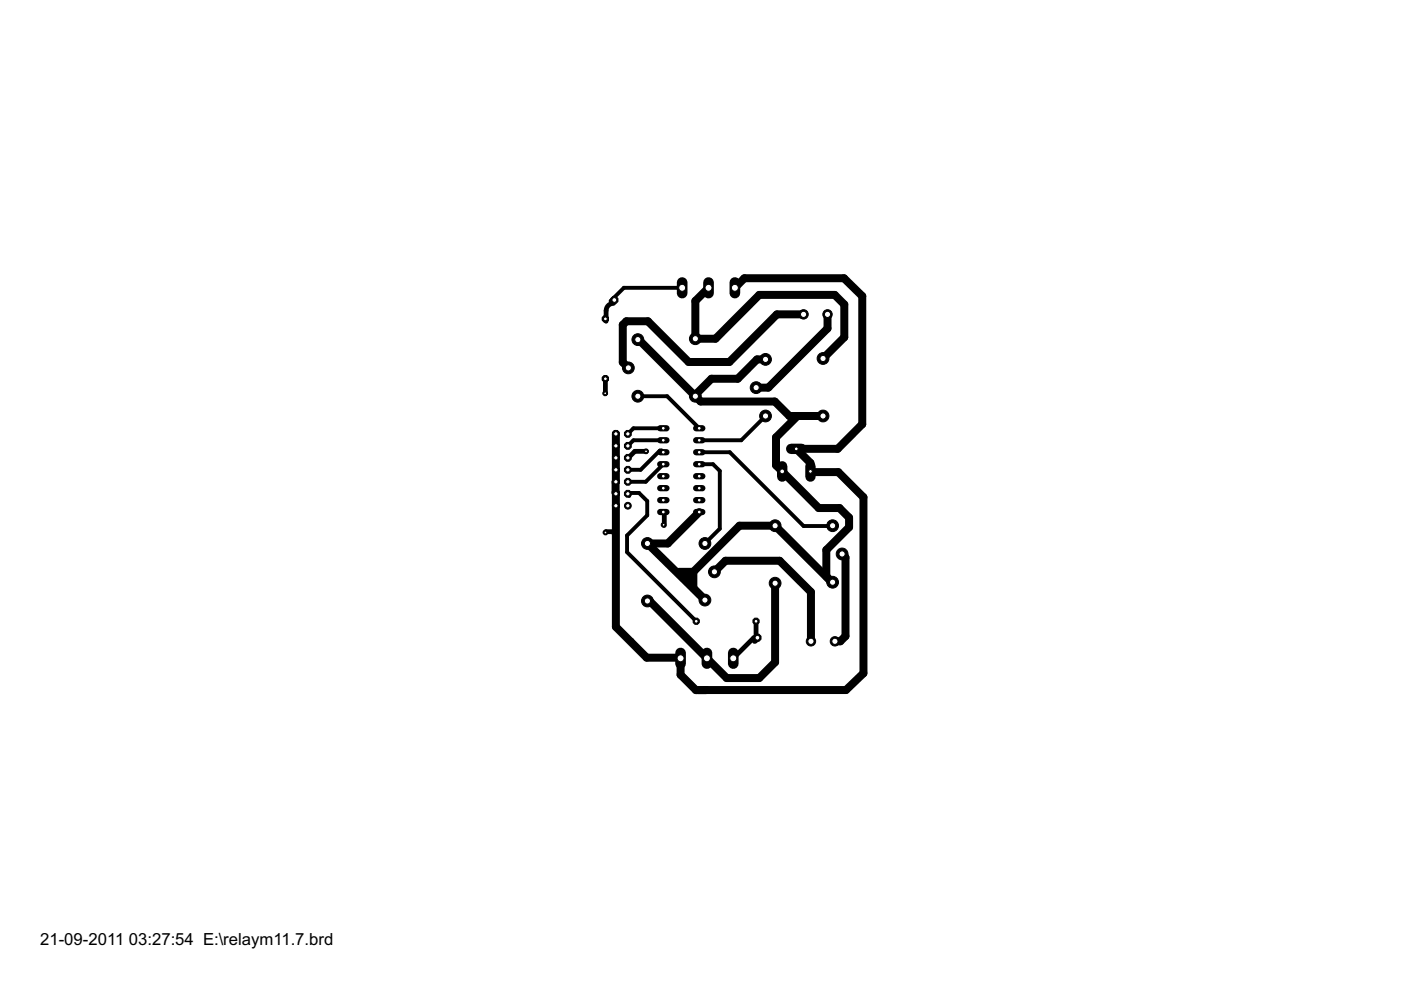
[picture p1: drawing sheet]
<svg xmlns="http://www.w3.org/2000/svg" width="297mm" height="210mm" viewBox="0 0 297 210" stroke-linecap="round" stroke-linejoin="round" font-family="sans-serif">
<defs><g id="words">
<g font-size="4">
<text x="8.5" y="200.4">21-09-2011</text>
<text x="27.3" y="200.4">03:27:54 E:\relaym11.7.brd</text>
</g>
</g></defs>
<g fill="#000" stroke="#000" stroke-width=".83">
<path d="M129.5 63.8l2.8-2.8zM129.5 63.8h.1zM129.6 63.8l.5 .5zM132.3 61h12.3zM133.1 92l1.2-1.2zM133.1 94.5l1.2-1.2zM133.1 99.6h2.7zM134.3 90.8h6.3zM134.3 93.3h6.3zM135.8 99.6l4.1-4.1zM139.9 95.5h.4zM140.3 95.5l.3 .4z"/>
<path d="M135.2 84h6.3zM141.5 84l6.8 6.8zM148.3 93.3h8.9zM148.3 95.9h6.4zM148.3 98.4h2.9zM151.2 98.4l1.4 1.4zM152.6 99.8v12.3zM154.7 95.9l15.7 15.6zM157.2 93.3l5.1-5.1zM132.9 113.5v3.6zM132.9 117.1l14.7 14.6zM133.1 102.2h3.8z"/>
<path d="M133.1 104.7h.3zM133.4 104.7v.5zM133.4 104.5v.2zM133.4 104.5h2.1zM135.5 104.5l1.7 1.7zM136.9 102.2l3.7-3.8zM137.2 106.2v3.1zM137.2 109.3l-4.3 4.2zM149.5 115.2l3.1-3.1zM170.4 111.5h6.1z"/>
</g>
<g fill="#000" stroke="#000" stroke-width="1.7">
<path d="M157.8 59l-2 2zM157.8 59h21.1zM132 68.9v7.9zM132.8 68.1l-.8 .8zM132.8 68.1h4.6zM132 76.8l1.2 1.2zM135.2 72h.2zM137.4 68.1l8.6 8.7zM146 76.8h8.6zM147.4 71.8h4.3zM147.4 63.8v8zM150.2 61l-2.8 2.8z"/>
<path d="M161 62.5l-9.3 9.3zM164.7 66.7l-10.1 10.1zM160.5 76.2h1.8zM161 62.5h16zM162.3 76.2h.2zM164.7 66.7h5.7zM175.5 66.7v2.9zM177 62.5l2 2.1zM179 71.5l-4.5 4.5zM179 64.6v6.9zM178.9 59l3.9 3.8zM130.6 92v2.5z"/>
<path d="M130.6 94.5v2.6zM130.6 97.1v2.5zM135.4 72l12 12zM147.4 83.7v.3zM147.4 83.7l3.4-3.4zM147.4 84l1.1 1.1zM150.8 80.3h5.6zM160.5 76.2l-4.1 4.1zM160.3 82.2h2.6zM162.9 82.2l12.6-12.6zM148.5 85.1h15.8zM164.5 92.7v6z"/>
<path d="M164.5 92.7l4.6-4.5zM164.5 98.7l1.3 1.2zM164.3 85.1l3.1 3.1zM168.8 95.2h8.8zM169.1 88.2h5.4zM171.8 98.1v1.8zM168.8 95.2l3 2.9zM167.4 88.2h7.1zM182.8 89.9l-5.2 5.3zM182.8 62.8v27.1zM130.5 102.2v2.2zM130.6 99.6v2.6z"/>
<path d="M130.6 104.5v.2zM130.6 104.7v2.5zM137.3 115.2h4.3zM141.6 115.2l6.7-6.6zM153.8 118.9h11.5zM156.8 111.5h7.5zM164.3 111.5l12 11.9zM165.3 118.9l6.6 6.6zM171.8 99.9l.2 .2zM165.8 99.9l7.8 7.8zM175.2 116.6l4.8-4.8zM172 100.1h5.7z"/>
<path d="M173.6 107.7h4.4zM178.5 117.5l.8 .7zM178 107.7l2 2zM180 109.7v2.1zM177.7 100.1l5.4 5.3zM130.6 107.2v25.7zM130.6 132.9l6.5 6.5zM137.1 139.4h7.1zM137.3 127.4h.4zM137.7 127.4l12.2 12.2zM147 121.2v3.5zM147 121.2l9.8-9.7z"/>
<path d="M147 121.2l-1 1zM144 121.2h3zM137.3 115.2l11.7 11.6zM147 124.7l2.1 2zM149 126.8l.5 .4zM149.9 139.6l4.2 4.2zM151.5 121.2l2.3-2.3zM171.9 125.5v10.5zM175.2 116.6v5.6zM176.3 123.4h.2zM175.2 122.2l1.3 1.2zM177 136h1.2z"/>
<path d="M179.3 118.2v16.7zM179.3 134.9l-1.1 1.1zM144.3 139.6v3.5zM144.3 143.1l3.3 3.2zM147.6 146.3h2zM148.1 146.3h1.6zM149.7 146.3h29.7zM154.1 143.8h6.9zM161 143.8l3.3-3.4zM164.3 123.7v16.7zM179.4 146.3l3.7-3.6zM183.1 105.4v37.3z"/>
</g>
<path d="M128.5 65.9v2.2zM128.4 80.1v3.3zM133.2 97.1l1.4-1.4zM134.6 95.7h2.4zM128.5 112.7h2.1zM140.7 108.8l.1 .1zM140.8 108.9v2.5zM134 135.8v.5zM159.8 135.2l-4.3 4.4zM160.3 131.7v4zM159.8 135.2h.8z" fill="#000" stroke="#000" stroke-width="1"/>
<path d="M130.1 64.3a1.59 1.59 0 0 0-1.6 1.6M128.5 112.7l-.1 .2M160.3 135.7l-.3 .3" fill="none" stroke="#000" stroke-width="1"/>
<path d="M130.6 112.7l-.3 .4" fill="none" stroke="#000" stroke-width="1.3"/>
<path d="M140 90.8h1.3z" fill="#000" stroke="#000" stroke-width="1.3"/>
<circle cx="140.6" cy="90.8" r=".4" fill="#fff" stroke="#000" stroke-width=".21"/>
<path d="M140 93.3h1.3z" fill="#000" stroke="#000" stroke-width="1.3"/>
<circle cx="140.6" cy="93.3" r=".4" fill="#fff" stroke="#000" stroke-width=".21"/>
<path d="M140 106h1.3z" fill="#000" stroke="#000" stroke-width="1.3"/>
<circle cx="140.6" cy="106" r=".4" fill="#fff" stroke="#000" stroke-width=".21"/>
<path d="M140 108.6h1.3z" fill="#000" stroke="#000" stroke-width="1.3"/>
<circle cx="140.6" cy="108.6" r=".4" fill="#fff" stroke="#000" stroke-width=".21"/>
<path d="M140 95.9h1.3z" fill="#000" stroke="#000" stroke-width="1.3"/>
<circle cx="140.6" cy="95.9" r=".4" fill="#fff" stroke="#000" stroke-width=".21"/>
<path d="M140 98.4h1.3z" fill="#000" stroke="#000" stroke-width="1.3"/>
<circle cx="140.6" cy="98.4" r=".4" fill="#fff" stroke="#000" stroke-width=".21"/>
<path d="M140 103.5h1.3z" fill="#000" stroke="#000" stroke-width="1.3"/>
<circle cx="140.6" cy="103.5" r=".4" fill="#fff" stroke="#000" stroke-width=".21"/>
<path d="M140 101h1.3z" fill="#000" stroke="#000" stroke-width="1.3"/>
<circle cx="140.6" cy="101" r=".4" fill="#fff" stroke="#000" stroke-width=".21"/>
<path d="M147.6 108.6h1.3z" fill="#000" stroke="#000" stroke-width="1.3"/>
<circle cx="148.3" cy="108.6" r=".4" fill="#fff" stroke="#000" stroke-width=".21"/>
<path d="M147.6 106h1.3z" fill="#000" stroke="#000" stroke-width="1.3"/>
<circle cx="148.3" cy="106" r=".4" fill="#fff" stroke="#000" stroke-width=".21"/>
<path d="M147.6 103.5h1.3z" fill="#000" stroke="#000" stroke-width="1.3"/>
<circle cx="148.3" cy="103.5" r=".4" fill="#fff" stroke="#000" stroke-width=".21"/>
<path d="M147.6 101h1.3z" fill="#000" stroke="#000" stroke-width="1.3"/>
<circle cx="148.3" cy="101" r=".4" fill="#fff" stroke="#000" stroke-width=".21"/>
<path d="M147.6 98.4h1.3z" fill="#000" stroke="#000" stroke-width="1.3"/>
<circle cx="148.3" cy="98.4" r=".4" fill="#fff" stroke="#000" stroke-width=".21"/>
<path d="M147.6 95.9h1.3z" fill="#000" stroke="#000" stroke-width="1.3"/>
<circle cx="148.3" cy="95.9" r=".4" fill="#fff" stroke="#000" stroke-width=".21"/>
<path d="M147.6 93.3h1.3z" fill="#000" stroke="#000" stroke-width="1.3"/>
<circle cx="148.3" cy="93.3" r=".4" fill="#fff" stroke="#000" stroke-width=".21"/>
<path d="M147.6 90.8h1.3z" fill="#000" stroke="#000" stroke-width="1.3"/>
<circle cx="148.3" cy="90.8" r=".4" fill="#fff" stroke="#000" stroke-width=".21"/>
<circle cx="133.2" cy="78" r="1.25" fill="#000" stroke="#000" stroke-width=".21"/>
<circle cx="133.2" cy="78" r=".66" fill="#fff" stroke="#000" stroke-width=".21"/>
<circle cx="135.2" cy="84" r="1.25" fill="#000" stroke="#000" stroke-width=".21"/>
<circle cx="135.2" cy="84" r=".66" fill="#fff" stroke="#000" stroke-width=".21"/>
<circle cx="135.2" cy="72" r="1.25" fill="#000" stroke="#000" stroke-width=".21"/>
<circle cx="135.2" cy="72" r=".66" fill="#fff" stroke="#000" stroke-width=".21"/>
<circle cx="147.4" cy="71.8" r="1.25" fill="#000" stroke="#000" stroke-width=".21"/>
<circle cx="147.4" cy="71.8" r=".66" fill="#fff" stroke="#000" stroke-width=".21"/>
<circle cx="147.4" cy="84" r="1.25" fill="#000" stroke="#000" stroke-width=".21"/>
<circle cx="147.4" cy="84" r=".66" fill="#fff" stroke="#000" stroke-width=".21"/>
<circle cx="160.3" cy="82.2" r="1.25" fill="#000" stroke="#000" stroke-width=".21"/>
<circle cx="160.3" cy="82.2" r=".66" fill="#fff" stroke="#000" stroke-width=".21"/>
<circle cx="162.3" cy="88.2" r="1.25" fill="#000" stroke="#000" stroke-width=".21"/>
<circle cx="162.3" cy="88.2" r=".66" fill="#fff" stroke="#000" stroke-width=".21"/>
<circle cx="162.3" cy="76.2" r="1.25" fill="#000" stroke="#000" stroke-width=".21"/>
<circle cx="162.3" cy="76.2" r=".66" fill="#fff" stroke="#000" stroke-width=".21"/>
<circle cx="174.5" cy="76" r="1.25" fill="#000" stroke="#000" stroke-width=".21"/>
<circle cx="174.5" cy="76" r=".66" fill="#fff" stroke="#000" stroke-width=".21"/>
<circle cx="174.5" cy="88.2" r="1.25" fill="#000" stroke="#000" stroke-width=".21"/>
<circle cx="174.5" cy="88.2" r=".66" fill="#fff" stroke="#000" stroke-width=".21"/>
<circle cx="178.5" cy="117.5" r="1.25" fill="#000" stroke="#000" stroke-width=".21"/>
<circle cx="178.5" cy="117.5" r=".66" fill="#fff" stroke="#000" stroke-width=".21"/>
<circle cx="176.5" cy="111.5" r="1.25" fill="#000" stroke="#000" stroke-width=".21"/>
<circle cx="176.5" cy="111.5" r=".66" fill="#fff" stroke="#000" stroke-width=".21"/>
<circle cx="176.5" cy="123.4" r="1.25" fill="#000" stroke="#000" stroke-width=".21"/>
<circle cx="176.5" cy="123.4" r=".66" fill="#fff" stroke="#000" stroke-width=".21"/>
<circle cx="164.3" cy="123.7" r="1.25" fill="#000" stroke="#000" stroke-width=".21"/>
<circle cx="164.3" cy="123.7" r=".66" fill="#fff" stroke="#000" stroke-width=".21"/>
<circle cx="164.3" cy="111.5" r="1.25" fill="#000" stroke="#000" stroke-width=".21"/>
<circle cx="164.3" cy="111.5" r=".66" fill="#fff" stroke="#000" stroke-width=".21"/>
<circle cx="151.5" cy="121.2" r="1.25" fill="#000" stroke="#000" stroke-width=".21"/>
<circle cx="151.5" cy="121.2" r=".66" fill="#fff" stroke="#000" stroke-width=".21"/>
<circle cx="149.5" cy="115.2" r="1.25" fill="#000" stroke="#000" stroke-width=".21"/>
<circle cx="149.5" cy="115.2" r=".66" fill="#fff" stroke="#000" stroke-width=".21"/>
<circle cx="149.5" cy="127.2" r="1.25" fill="#000" stroke="#000" stroke-width=".21"/>
<circle cx="149.5" cy="127.2" r=".66" fill="#fff" stroke="#000" stroke-width=".21"/>
<circle cx="137.3" cy="127.4" r="1.25" fill="#000" stroke="#000" stroke-width=".21"/>
<circle cx="137.3" cy="127.4" r=".66" fill="#fff" stroke="#000" stroke-width=".21"/>
<circle cx="137.3" cy="115.2" r="1.25" fill="#000" stroke="#000" stroke-width=".21"/>
<circle cx="137.3" cy="115.2" r=".66" fill="#fff" stroke="#000" stroke-width=".21"/>
<circle cx="133.1" cy="107.2" r=".72" fill="#000" stroke="#000" stroke-width=".21"/>
<circle cx="133.1" cy="107.2" r=".47" fill="#fff" stroke="#000" stroke-width=".21"/>
<circle cx="130.6" cy="107.2" r=".78" fill="#000" stroke="#000" stroke-width=".21"/>
<circle cx="130.6" cy="107.2" r=".47" fill="#fff" stroke="#000" stroke-width=".21"/>
<circle cx="133.1" cy="104.7" r=".78" fill="#000" stroke="#000" stroke-width=".21"/>
<circle cx="133.1" cy="104.7" r=".47" fill="#fff" stroke="#000" stroke-width=".21"/>
<circle cx="130.6" cy="104.7" r=".78" fill="#000" stroke="#000" stroke-width=".21"/>
<circle cx="130.6" cy="104.7" r=".47" fill="#fff" stroke="#000" stroke-width=".21"/>
<circle cx="133.1" cy="102.2" r=".78" fill="#000" stroke="#000" stroke-width=".21"/>
<circle cx="133.1" cy="102.2" r=".47" fill="#fff" stroke="#000" stroke-width=".21"/>
<circle cx="130.6" cy="102.2" r=".78" fill="#000" stroke="#000" stroke-width=".21"/>
<circle cx="130.6" cy="102.2" r=".47" fill="#fff" stroke="#000" stroke-width=".21"/>
<circle cx="133.1" cy="99.6" r=".78" fill="#000" stroke="#000" stroke-width=".21"/>
<circle cx="133.1" cy="99.6" r=".47" fill="#fff" stroke="#000" stroke-width=".21"/>
<circle cx="130.6" cy="99.6" r=".78" fill="#000" stroke="#000" stroke-width=".21"/>
<circle cx="130.6" cy="99.6" r=".47" fill="#fff" stroke="#000" stroke-width=".21"/>
<circle cx="133.1" cy="97.1" r=".78" fill="#000" stroke="#000" stroke-width=".21"/>
<circle cx="133.1" cy="97.1" r=".47" fill="#fff" stroke="#000" stroke-width=".21"/>
<circle cx="130.6" cy="97.1" r=".78" fill="#000" stroke="#000" stroke-width=".21"/>
<circle cx="130.6" cy="97.1" r=".47" fill="#fff" stroke="#000" stroke-width=".21"/>
<circle cx="133.1" cy="94.5" r=".78" fill="#000" stroke="#000" stroke-width=".21"/>
<circle cx="133.1" cy="94.5" r=".47" fill="#fff" stroke="#000" stroke-width=".21"/>
<circle cx="130.6" cy="94.5" r=".78" fill="#000" stroke="#000" stroke-width=".21"/>
<circle cx="130.6" cy="94.5" r=".47" fill="#fff" stroke="#000" stroke-width=".21"/>
<circle cx="133.1" cy="92" r=".78" fill="#000" stroke="#000" stroke-width=".21"/>
<circle cx="133.1" cy="92" r=".47" fill="#fff" stroke="#000" stroke-width=".21"/>
<circle cx="130.6" cy="92" r=".78" fill="#000" stroke="#000" stroke-width=".21"/>
<circle cx="130.6" cy="92" r=".47" fill="#fff" stroke="#000" stroke-width=".21"/>
<path d="M144.6 59.9v2.2z" fill="#000" stroke="#000" stroke-width="2.3"/>
<circle cx="144.6" cy="61" r=".74" fill="#fff" stroke="#000" stroke-width=".21"/>
<path d="M150.2 59.9v2.2z" fill="#000" stroke="#000" stroke-width="2.3"/>
<circle cx="150.2" cy="61" r=".74" fill="#fff" stroke="#000" stroke-width=".21"/>
<path d="M155.8 59.9v2.2z" fill="#000" stroke="#000" stroke-width="2.3"/>
<circle cx="155.8" cy="61" r=".74" fill="#fff" stroke="#000" stroke-width=".21"/>
<path d="M155.5 138.5v2.2z" fill="#000" stroke="#000" stroke-width="2.3"/>
<circle cx="155.5" cy="139.6" r=".74" fill="#fff" stroke="#000" stroke-width=".21"/>
<path d="M149.9 138.5v2.2z" fill="#000" stroke="#000" stroke-width="2.3"/>
<circle cx="149.9" cy="139.6" r=".74" fill="#fff" stroke="#000" stroke-width=".21"/>
<path d="M144.3 138.5v2.2z" fill="#000" stroke="#000" stroke-width="2.3"/>
<circle cx="144.3" cy="139.6" r=".74" fill="#fff" stroke="#000" stroke-width=".21"/>
<path d="M167.7 95.2h2.2z" fill="#000" stroke="#000" stroke-width="2.2"/>
<circle cx="168.8" cy="95.2" r=".4" fill="#fff" stroke="#000" stroke-width=".21"/>
<path d="M171.8 98.9v2.1z" fill="#000" stroke="#000" stroke-width="2.2"/>
<circle cx="171.8" cy="99.9" r=".4" fill="#fff" stroke="#000" stroke-width=".21"/>
<path d="M165.8 98.9v2.1z" fill="#000" stroke="#000" stroke-width="2.2"/>
<circle cx="165.8" cy="99.9" r=".51" fill="#fff" stroke="#000" stroke-width=".21"/>
<circle cx="170.4" cy="66.7" r=".99" fill="#000" stroke="#000" stroke-width=".21"/>
<circle cx="170.4" cy="66.7" r=".66" fill="#fff" stroke="#000" stroke-width=".21"/>
<circle cx="175.5" cy="66.7" r=".99" fill="#000" stroke="#000" stroke-width=".21"/>
<circle cx="175.5" cy="66.7" r=".66" fill="#fff" stroke="#000" stroke-width=".21"/>
<circle cx="177" cy="136" r=".99" fill="#000" stroke="#000" stroke-width=".21"/>
<circle cx="177" cy="136" r=".66" fill="#fff" stroke="#000" stroke-width=".21"/>
<circle cx="171.9" cy="136" r=".99" fill="#000" stroke="#000" stroke-width=".21"/>
<circle cx="171.9" cy="136" r=".66" fill="#fff" stroke="#000" stroke-width=".21"/>
<circle cx="130.3" cy="63.6" r=".83" fill="#000" stroke="#000" stroke-width=".21"/>
<circle cx="130.3" cy="63.6" r=".51" fill="#fff" stroke="#000" stroke-width=".21"/>
<circle cx="160.6" cy="135.2" r=".83" fill="#000" stroke="#000" stroke-width=".21"/>
<circle cx="160.6" cy="135.2" r=".51" fill="#fff" stroke="#000" stroke-width=".21"/>
<circle cx="128.4" cy="80.3" r=".71" fill="#000" stroke="#000" stroke-width=".21"/>
<circle cx="128.4" cy="80.3" r=".4" fill="#fff" stroke="#000" stroke-width=".21"/>
<circle cx="128.4" cy="67.6" r=".71" fill="#000" stroke="#000" stroke-width=".21"/>
<circle cx="128.4" cy="67.6" r=".4" fill="#fff" stroke="#000" stroke-width=".21"/>
<circle cx="128.4" cy="80.3" r=".71" fill="#000" stroke="#000" stroke-width=".21"/>
<circle cx="128.4" cy="80.3" r=".4" fill="#fff" stroke="#000" stroke-width=".21"/>
<circle cx="128.4" cy="67.6" r=".71" fill="#000" stroke="#000" stroke-width=".21"/>
<circle cx="128.4" cy="67.6" r=".4" fill="#fff" stroke="#000" stroke-width=".21"/>
<circle cx="160.3" cy="131.7" r=".71" fill="#000" stroke="#000" stroke-width=".21"/>
<circle cx="160.3" cy="131.7" r=".4" fill="#fff" stroke="#000" stroke-width=".21"/>
<circle cx="147.6" cy="131.7" r=".71" fill="#000" stroke="#000" stroke-width=".21"/>
<circle cx="147.6" cy="131.7" r=".4" fill="#fff" stroke="#000" stroke-width=".21"/>
<circle cx="137" cy="95.7" r=".51" fill="#000" stroke="#000" stroke-width=".21"/>
<circle cx="137" cy="95.7" r=".3" fill="#fff" stroke="#000" stroke-width=".21"/>
<circle cx="128.3" cy="83.4" r=".51" fill="#000" stroke="#000" stroke-width=".21"/>
<circle cx="128.3" cy="83.4" r=".3" fill="#fff" stroke="#000" stroke-width=".21"/>
<circle cx="140.7" cy="111.3" r=".51" fill="#000" stroke="#000" stroke-width=".21"/>
<circle cx="140.7" cy="111.3" r=".3" fill="#fff" stroke="#000" stroke-width=".21"/>
<circle cx="128.4" cy="112.9" r=".51" fill="#000" stroke="#000" stroke-width=".21"/>
<circle cx="128.4" cy="112.9" r=".3" fill="#fff" stroke="#000" stroke-width=".21"/>
<use href="#words"/>
</svg>
